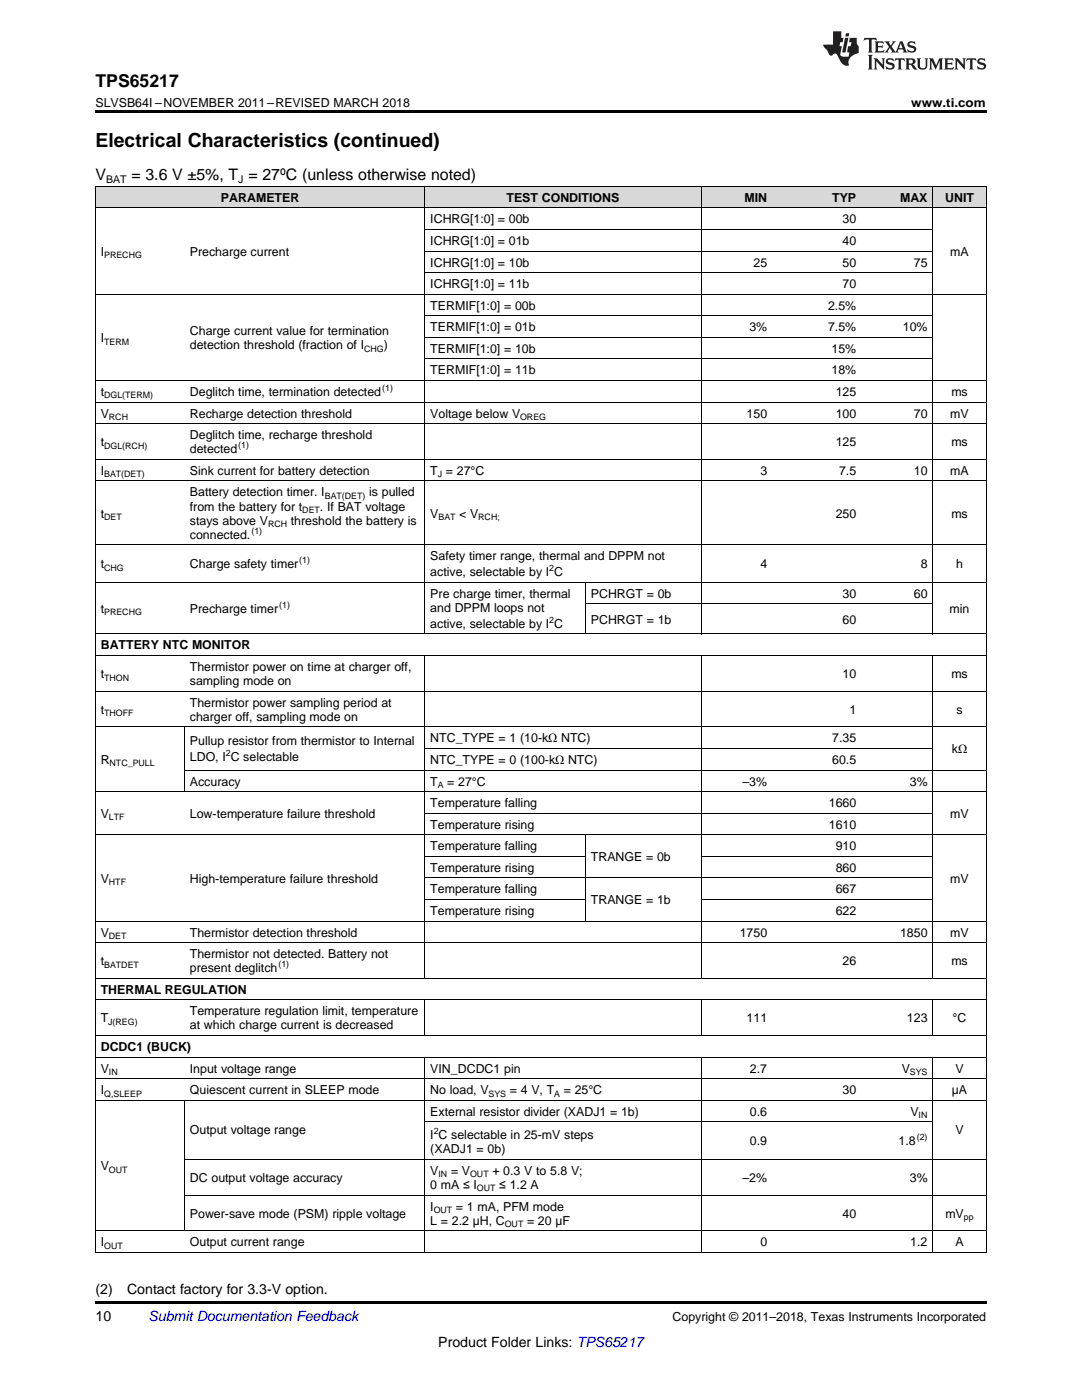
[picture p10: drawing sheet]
<svg xmlns="http://www.w3.org/2000/svg" width="216mm" height="279mm" viewBox="0 0 216 279" stroke-linecap="round" stroke-linejoin="round" font-family="sans-serif">
<defs><g id="words">
<text font-size="3.9" x="19" y="29.3">Electrical Characteristics (continued)</text>
<text font-size="3.5" x="19" y="17.3">TPS65217</text>
<g font-size="3.2">
<text x="19" y="36">V</text>
<text x="26.2" y="36">= 3.6 V ±5%, T = 27ºC (unless otherwise noted)</text>
</g>
<g font-size="2.8">
<text x="19" y="263.6">10</text>
<text x="19" y="258.2">(2)</text>
<text x="25.4" y="258.2">Contact factory for 3.3-V option.</text>
<text x="87.5" y="268.9">Product Folder Links: TPS65217</text>
</g>
<text font-size="2.8" fill="#0000c8" x="29.6" y="263.6">Submit Documentation Feedback</text>
<g font-size="2.5">
<text x="19" y="21.4">SLVSB64I –NOVEMBER 2011–REVISED MARCH 2018</text>
<text x="181.8" y="21.4">www.ti.com</text>
<text x="44.1" y="40.3">PARAMETER</text>
<text x="101.1" y="40.3">TEST CONDITIONS</text>
<text x="148.6" y="40.3">MIN</text>
<text x="166.1" y="40.3">TYP</text>
<text x="179.6" y="40.3">MAX</text>
<text x="188.6" y="40.3">UNIT</text>
<text x="85.9" y="44.6">ICHRG[1:0] = 00b</text>
<text x="168.1" y="44.6">30</text>
<text x="20.1" y="51">I</text>
<text x="37.9" y="51">Precharge current</text>
<text x="85.9" y="48.9">ICHRG[1:0] = 01b</text>
<text x="85.9" y="53.2">ICHRG[1:0] = 10b</text>
<text x="150.4" y="53.2">25</text>
<text x="168.1" y="48.9">40</text>
<text x="168.1" y="53.2">50</text>
<text x="182.4" y="53.2">75</text>
<text x="189.6" y="51">mA</text>
<text x="85.9" y="57.5">ICHRG[1:0] = 11b</text>
<text x="168.1" y="57.5">70</text>
<text x="85.9" y="61.8">TERMIF[1:0] = 00b</text>
<text x="165.2" y="61.8">2.5%</text>
<text x="20.1" y="68.3">I</text>
<text x="37.9" y="66.9">Charge current value for termination</text>
<text x="37.9" y="69.7">detection threshold (fraction of I</text>
<text x="76.6" y="69.7">)</text>
<text x="85.9" y="66.1">TERMIF[1:0] = 01b</text>
<text x="85.9" y="70.4">TERMIF[1:0] = 10b</text>
<text x="149.5" y="66.1">3%</text>
<text x="165.2" y="66.1">7.5%</text>
<text x="165.9" y="70.4">15%</text>
<text x="180.2" y="66.1">10%</text>
<text x="85.9" y="74.7">TERMIF[1:0] = 11b</text>
<text x="165.9" y="74.7">18%</text>
<text x="20.1" y="79">t</text>
<text x="20.1" y="83.3">V</text>
<text x="37.9" y="79">Deglitch time, termination detected</text>
<text x="37.9" y="83.3">Recharge detection threshold</text>
<text x="85.9" y="83.3">Voltage below V</text>
<text x="149" y="83.3">150</text>
<text x="166.8" y="79">125</text>
<text x="166.8" y="83.3">100</text>
<text x="182.4" y="83.3">70</text>
<text x="189.6" y="83.3">mV</text>
<text x="189.8" y="79">ms</text>
<text x="20.1" y="89">t</text>
<text x="37.9" y="87.6">Deglitch time, recharge threshold</text>
<text x="166.8" y="89">125</text>
<text x="189.8" y="89">ms</text>
<text x="20.1" y="94.8">I</text>
<text x="37.9" y="90.5">detected</text>
<text x="37.9" y="94.8">Sink current for battery detection</text>
<text x="85.9" y="94.8">T = 27°C</text>
<text x="151.7" y="94.8">3</text>
<text x="167.4" y="94.8">7.5</text>
<text x="182.4" y="94.8">10</text>
<text x="189.6" y="94.8">mA</text>
<text x="37.9" y="99.1">Battery detection timer. I</text>
<text x="37.9" y="101.9">from the battery for t</text>
<text x="63.8" y="101.9">. If BAT voltage</text>
<text x="73.7" y="99.1">is pulled</text>
<text x="20.1" y="103.3">t</text>
<text x="37.9" y="104.7">stays above V</text>
<text x="37.9" y="107.5">connected.</text>
<text x="58" y="104.7">threshold the battery is</text>
<text x="85.9" y="103.3">V</text>
<text x="91.7" y="103.3">&lt; V</text>
<text x="166.8" y="103.3">250</text>
<text x="189.8" y="103.3">ms</text>
<text x="20.1" y="113.4">t</text>
<text x="37.9" y="113.4">Charge safety timer</text>
<text x="85.9" y="111.8">Safety timer range, thermal and DPPM not</text>
<text x="151.7" y="113.4">4</text>
<text x="183.7" y="113.4">8</text>
<text x="190.8" y="113.4">h</text>
<text x="85.9" y="115">active, selectable by I C</text>
<text x="85.9" y="119.3">Pre charge timer, thermal</text>
<text x="117.9" y="119.3">PCHRGT = 0b</text>
<text x="168.1" y="119.3">30</text>
<text x="182.4" y="119.3">60</text>
<text x="20.1" y="122.3">t</text>
<text x="37.9" y="122.3">Precharge timer</text>
<text x="85.9" y="122.1">and DPPM loops not</text>
<text x="85.9" y="125.3">active, selectable by I C</text>
<text x="117.9" y="124.5">PCHRGT = 1b</text>
<text x="168.1" y="124.5">60</text>
<text x="189.5" y="122.3">min</text>
<text x="20.1" y="129.6">BATTERY NTC MONITOR</text>
<text x="20.1" y="135.3">t</text>
<text x="37.9" y="133.9">Thermistor power on time at charger off,</text>
<text x="37.9" y="136.7">sampling mode on</text>
<text x="168.1" y="135.3">10</text>
<text x="189.8" y="135.3">ms</text>
<text x="20.1" y="142.5">t</text>
<text x="37.9" y="141">Thermistor power sampling period at</text>
<text x="37.9" y="143.9">charger off, sampling mode on</text>
<text x="169.5" y="142.5">1</text>
<text x="190.9" y="142.5">s</text>
<text x="37.9" y="148.7">Pullup resistor from thermistor to Internal</text>
<text x="85.9" y="148.2">NTC_TYPE = 1 (10-kΩ NTC)</text>
<text x="166.1" y="148.2">7.35</text>
<text x="20.1" y="152.5">R</text>
<text x="37.9" y="151.9">LDO, I C selectable</text>
<text x="85.9" y="152.5">NTC_TYPE = 0 (100-kΩ NTC)</text>
<text x="166.1" y="152.5">60.5</text>
<text x="189.9" y="150.3">kΩ</text>
<text x="37.9" y="156.8">Accuracy</text>
<text x="85.9" y="156.8">T</text>
<text x="85.9" y="161.1">Temperature falling</text>
<text x="89.3" y="156.8">= 27°C</text>
<text x="148.2" y="156.8">–3%</text>
<text x="165.4" y="161.1">1660</text>
<text x="181.5" y="156.8">3%</text>
<text x="20.1" y="163.2">V</text>
<text x="37.9" y="163.2">Low-temperature failure threshold</text>
<text x="85.9" y="165.4">Temperature rising</text>
<text x="165.4" y="165.4">1610</text>
<text x="189.6" y="163.2">mV</text>
<text x="85.9" y="169.7">Temperature falling</text>
<text x="85.9" y="174">Temperature rising</text>
<text x="117.9" y="171.8">TRANGE = 0b</text>
<text x="166.8" y="169.7">910</text>
<text x="166.8" y="174">860</text>
<text x="20.1" y="176.1">V</text>
<text x="37.9" y="176.1">High-temperature failure threshold</text>
<text x="85.9" y="178.3">Temperature falling</text>
<text x="166.8" y="178.3">667</text>
<text x="189.6" y="176.1">mV</text>
<text x="85.9" y="182.6">Temperature rising</text>
<text x="117.9" y="180.4">TRANGE = 1b</text>
<text x="166.8" y="182.6">622</text>
<text x="20.1" y="186.9">V</text>
<text x="37.9" y="186.9">Thermistor detection threshold</text>
<text x="37.9" y="191.2">Thermistor not detected. Battery not</text>
<text x="147.6" y="186.9">1750</text>
<text x="179.6" y="186.9">1850</text>
<text x="189.6" y="186.9">mV</text>
<text x="20.1" y="192.6">t</text>
<text x="37.9" y="194">present deglitch</text>
<text x="168.1" y="192.6">26</text>
<text x="189.8" y="192.6">ms</text>
<text x="20.1" y="198.3">THERMAL REGULATION</text>
<text x="37.9" y="202.6">Temperature regulation limit, temperature</text>
<text x="20.1" y="204">T</text>
<text x="20.1" y="209.8">DCDC1 (BUCK)</text>
<text x="37.9" y="205.5">at which charge current is decreased</text>
<text x="149" y="204">111</text>
<text x="181" y="204">123</text>
<text x="190.1" y="204">°C</text>
<text x="20.1" y="214.1">V</text>
<text x="37.9" y="214.1">Input voltage range</text>
<text x="85.9" y="214.1">VIN_DCDC1 pin</text>
<text x="149.6" y="214.1">2.7</text>
<text x="179.9" y="214.1">V</text>
<text x="190.6" y="214.1">V</text>
<text x="20.1" y="218.4">I</text>
<text x="37.9" y="218.4">Quiescent current in SLEEP mode</text>
<text x="85.9" y="218.4">No load, V</text>
<text x="101.7" y="218.4">= 4 V, T</text>
<text x="112.5" y="218.4">= 25°C</text>
<text x="168.1" y="218.4">30</text>
<text x="189.9" y="218.4">µA</text>
<text x="37.9" y="226.4">Output voltage range</text>
<text x="85.9" y="222.7">External resistor divider (XADJ1 = 1b)</text>
<text x="85.9" y="227.3">I C selectable in 25-mV steps</text>
<text x="149.6" y="222.7">0.6</text>
<text x="181.7" y="222.7">V</text>
<text x="190.6" y="226.4">V</text>
<text x="20.1" y="233.5">V</text>
<text x="85.9" y="230.2">(XADJ1 = 0b)</text>
<text x="149.6" y="228.6">0.9</text>
<text x="179.3" y="228.6">1.8</text>
<text x="37.9" y="235.9">DC output voltage accuracy</text>
<text x="85.9" y="234.5">V</text>
<text x="85.9" y="237.3">0 mA ≤ I</text>
<text x="90" y="234.5">= V</text>
<text x="98.2" y="234.5">+ 0.3 V to 5.8 V;</text>
<text x="99.6" y="237.3">≤ 1.2 A</text>
<text x="148.2" y="235.9">–2%</text>
<text x="181.5" y="235.9">3%</text>
<text x="37.9" y="243">Power-save mode (PSM) ripple voltage</text>
<text x="85.9" y="241.6">I</text>
<text x="85.9" y="244.4">L = 2.2 µH, C</text>
<text x="91" y="241.6">= 1 mA, PFM mode</text>
<text x="105.2" y="244.4">= 20 µF</text>
<text x="168.1" y="243">40</text>
<text x="188.6" y="243">mV</text>
<text x="20.1" y="248.7">I</text>
<text x="37.9" y="248.7">Output current range</text>
<text x="151.7" y="248.7">0</text>
<text x="181.6" y="248.7">1.2</text>
<text x="190.6" y="248.7">A</text>
<text x="134.2" y="263.6">Copyright © 2011–2018, Texas Instruments Incorporated</text>
</g>
<g font-size="2.1">
<text x="21.2" y="36.6">BAT</text>
<text x="47.6" y="36.6">J</text>
</g>
<g font-size="1.8">
<text x="20.8" y="51.5">PRECHG</text>
<text x="20.8" y="68.8">TERM</text>
<text x="72.7" y="70.2">CHG</text>
<text x="20.8" y="79.5">DGL(TERM)</text>
<text x="21.7" y="83.8">RCH</text>
<text x="76.3" y="78">(1)</text>
<text x="103.8" y="83.8">OREG</text>
<text x="20.8" y="89.5">DGL(RCH)</text>
<text x="47.6" y="89.5">(1)</text>
<text x="20.8" y="95.2">BAT(DET)</text>
<text x="87.3" y="95.2">J</text>
<text x="64.8" y="99.6">BAT(DET)</text>
<text x="20.8" y="103.8">DET</text>
<text x="50.2" y="106.5">(1)</text>
<text x="53.5" y="105.2">RCH</text>
<text x="60.3" y="102.4">DET</text>
<text x="87.5" y="103.8">BAT</text>
<text x="95.4" y="103.8">RCH;</text>
<text x="20.8" y="113.9">CHG</text>
<text x="59.7" y="112.4">(1)</text>
<text x="109.6" y="114">2</text>
<text x="20.8" y="122.8">PRECHG</text>
<text x="55.7" y="121.3">(1)</text>
<text x="109.6" y="124.3">2</text>
<text x="20.8" y="135.8">THON</text>
<text x="20.8" y="142.9">THOFF</text>
<text x="21.9" y="153">NTC_PULL</text>
<text x="45" y="150.9">2</text>
<text x="87.3" y="157.3">A</text>
<text x="21.7" y="163.7">LTF</text>
<text x="21.7" y="176.6">HTF</text>
<text x="21.7" y="187.4">DET</text>
<text x="20.8" y="193.1">BATDET</text>
<text x="55.6" y="193">(1)</text>
<text x="21.6" y="204.5">J(REG)</text>
<text x="21.7" y="214.6">IN</text>
<text x="181.5" y="214.6">SYS</text>
<text x="20.8" y="218.9">Q,SLEEP</text>
<text x="97.5" y="218.9">SYS</text>
<text x="110.6" y="218.9">A</text>
<text x="86.5" y="226.3">2</text>
<text x="182.9" y="227.6">(2)</text>
<text x="183.3" y="223.2">IN</text>
<text x="21.7" y="234">OUT</text>
<text x="87.5" y="234.9">IN</text>
<text x="93.8" y="234.9">OUT</text>
<text x="95.2" y="237.8">OUT</text>
<text x="86.5" y="242.1">OUT</text>
<text x="100.7" y="244.9">OUT</text>
<text x="192.3" y="243.5">pp</text>
<text x="20.8" y="249.2">OUT</text>
</g>
</g></defs>
<g fill="#d8d8d8">
<path d="M19 37.3h17.8v4.3h-17.8z"/>
<path d="M36.8 37.3h48v4.3h-48z"/>
<path d="M84.8 37.3h32v4.3h-32z"/>
<path d="M116.8 37.3h23.1v4.3h-23.1z"/>
<path d="M139.9 37.3h14.3v4.3h-14.3z"/>
<path d="M154.2 37.3h17.7v4.3h-17.7z"/>
<path d="M171.9 37.3h14.3v4.3h-14.3z"/>
<path d="M186.2 37.3h10.6v4.3h-10.6z"/>
</g>
<path d="M19 22h177.8v.5h-177.8zM19 259.7h177.8v.5h-177.8z" fill="#000"/>
<g fill="none" stroke="#000" stroke-width=".2">
<path d="M19 37.2h177.8v212.8M19.1 37.2v212.8M84.8 37.2v89.4M139.9 37.2v89.4M186.1 37.2v89.4M19 58.7h177.8M19 41.5h177.8M84.8 54.4h101.4M84.8 50.1h101.4M84.8 45.8h101.4M19 75.9h177.8M84.8 71.6h101.4"/>
<path d="M84.8 67.3h101.4M84.8 63h101.4M19 96h177.8M19 91.7h177.8M19 84.5h177.8M19 80.2h177.8M19 116.2h177.8M19 108.7h177.8M116.8 116.3v10.3M19 138h177.8M19 130.8h177.8M19 126.5h177.8"/>
<path d="M84.8 130.9v64.4M116.8 120.5h69.4M139.9 130.9v64.4M186.1 130.9v64.4M19 158h177.8M19 145.1h177.8M36.8 145.1v12.9M36.8 153.7h160M84.8 149.4h101.4M19 166.6h177.8M84.8 179.5h32M84.8 175.2h101.4"/>
<path d="M84.8 170.9h32M84.8 162.3h101.4M116.8 166.7v17.2M139.9 179.5h46.3M139.9 170.9h46.3M19 199.5h177.8M19 195.2h177.8M19 188.1h177.8M19 183.8h177.8M84.8 199.6v7.1M139.9 199.6v7.1M186.1 199.6v7.1"/>
<path d="M19 219.6h177.8M19 215.3h177.8M19 211h177.8M19 206.7h177.8M36.8 219.6v26.1M84.8 211v39M139.9 211v39M186.1 211v39M36.8 238.5h160M36.8 231.4h160M84.8 223.9h101.4M19 249.9h177.8"/>
<path d="M19 245.6h177.8"/>
</g>
<g fill="#231f20">
<path d="M172.5 7.6l-.1 .5 .4-.2h.6v.1v2.1l-.2 .4h.9l-.2-.4v-2.1l.1-.1h.5l.5 .2-.2-.5zM174.5 8.3l.2 .3v1.5l-.2 .4h1.8l.2-.6a1.04 1.04 0 0 1-1.3 .2v-.7h.6l.3 .2v-.6l-.3 .2h-.6v-.6l.8-.1 .4 .3-.2-.5zM176.5 8.3l.9 1.1-.9 1.1h.8l-.2-.2 .4-.7 .5 .7-.2 .2h1.5l-.2-.2 .2-.4h.9l.1 .4-.2 .2h1l-.3-.3-.7-1.9h-.5l-.9 2-.8-1 .9-1h-.8l.1 .3-.4 .5-.3-.6 .1-.2zM179.7 8.6l.4 1h-.7zM181.3 8.4a.63 .63 0 0 0-.2 .7 .63 .63 0 0 0 .6 .4l.6 .2 .1 .2a.75 .75 0 0 1-.7 .4 .75 .75 0 0 1-.6-.5l.1 .7 .1-.1a1.11 1.11 0 0 0 1.5-.6 1.13 1.13 0 0 0-1.2-.8l-.1-.4a1.04 1.04 0 0 1 1.2 .2l-.2-.5-.2 .1-.4-.2zM173.2 10.9l.2 .4v2.2l-.2 .4h1l-.3-.4v-2.2l.3-.4zM174.3 11.6l.3 .4v1.5l-.3 .4h.8l-.2-.4v-1.3l1.5 1.7v-1.9l.2-.4h-.7l.2 .4v.9l-1.1-1.3zM177 11.8a.62 .62 0 0 0-.2 .7 .62 .62 0 0 0 .6 .4l.6 .1 .1 .3a.76 .76 0 0 1-.7 .3 .76 .76 0 0 1-.7-.4l.2 .7 .1-.1a1.11 1.11 0 0 0 1.5-.6 1.13 1.13 0 0 0-1.2-.8l-.1-.4a1.04 1.04 0 0 1 1.2 .2l-.2-.6-.2 .1-.5-.1zM178.7 11.6l-.2 .6a.61 .61 0 0 1 .8-.3v1.6l-.2 .4h.9l-.2-.4v-1.6a.63 .63 0 0 1 .7 .3l-.1-.6zM180.6 11.6l.3 .4v1.5l-.3 .4h1l-.2-.2-.1-.8 .6 .2a.76 .76 0 0 0 1.2 .7l-1-1a.58 .58 0 0 0 .6-.5 .58 .58 0 0 0-.5-.6zM181.4 11.9h.1a.45 .45 0 0 1 .5 .1 .45 .45 0 0 1 .1 .5l-.8 .2zM182.9 11.6l.2 .2a2.17 2.17 0 0 0 .3 1.9 .99 .99 0 0 0 1.6-.6v-1.1l.2-.4h-.7l.2 .2a1.92 1.92 0 0 1-.2 1.8 .6 .6 0 0 1-.9-.5v-1.1l.2-.4zM185.4 11.6l.2 .4v1.5l-.2 .4h.7l-.2-.4v-1.4l.8 1.8 .8-1.8v1.4l-.2 .4h.9l-.2-.4v-1.5l.2-.4h-.8l-.6 1.5-.6-1.5zM188.4 11.6l.2 .4v1.5l-.2 .4h1.8l.1-.6a1.04 1.04 0 0 1-1.2 .1v-.6h.5l.4 .2v-.6l-.4 .2h-.5v-.7h.8l.3 .3-.1-.6zM190.5 11.6l.2 .4v1.5l-.2 .4h.7l-.2-.4v-1.3l1.5 1.7v-1.9l.2-.4h-.7l.2 .4v.9l-1.1-1.3zM192.9 11.6l-.1 .6a.61 .61 0 0 1 .7-.3l.1 1.6-.3 .4h1l-.3-.4 .1-1.6a.63 .63 0 0 1 .7 .3l-.1-.6zM195.2 11.8a.62 .62 0 0 0-.2 .7 .62 .62 0 0 0 .6 .4l.6 .1 .1 .3a.76 .76 0 0 1-.7 .3 .76 .76 0 0 1-.6-.4l.1 .7 .1-.1a1.11 1.11 0 0 0 1.6-.6 1.13 1.13 0 0 0-1.3-.8l-.1-.4a1.04 1.04 0 0 1 1.2 .2l-.1-.6-.2 .1-.5-.1z"/>
<path d="M166.2 6.3v2.6h-1.9v.4l.8 .9a.91 .91 0 0 0 1 .8 .56 .56 0 0 1 .5-.3 .56 .56 0 0 1 .5 .3l.4 .8a1.53 1.53 0 0 0 1.9 1.2 1.54 1.54 0 0 1 1-2.1l.9-.3v-1.4a1.52 1.52 0 0 1-.4-1.6h-1.3l-.2 .8h.5l-.2 .8h-.5l-.1 1v.2l.4 .1-.2 .8a1.93 1.93 0 0 1-1.6-.3l.3-1.8h-.5l.2-.8h.4l.2-.8h-.4v-1.3zM168.6 7.6l-.6 2.9h.7l.6-2.9zM168.8 6.6l-.1 .7h.6l.2-.7z"/>
</g>
<use href="#words"/>
</svg>
